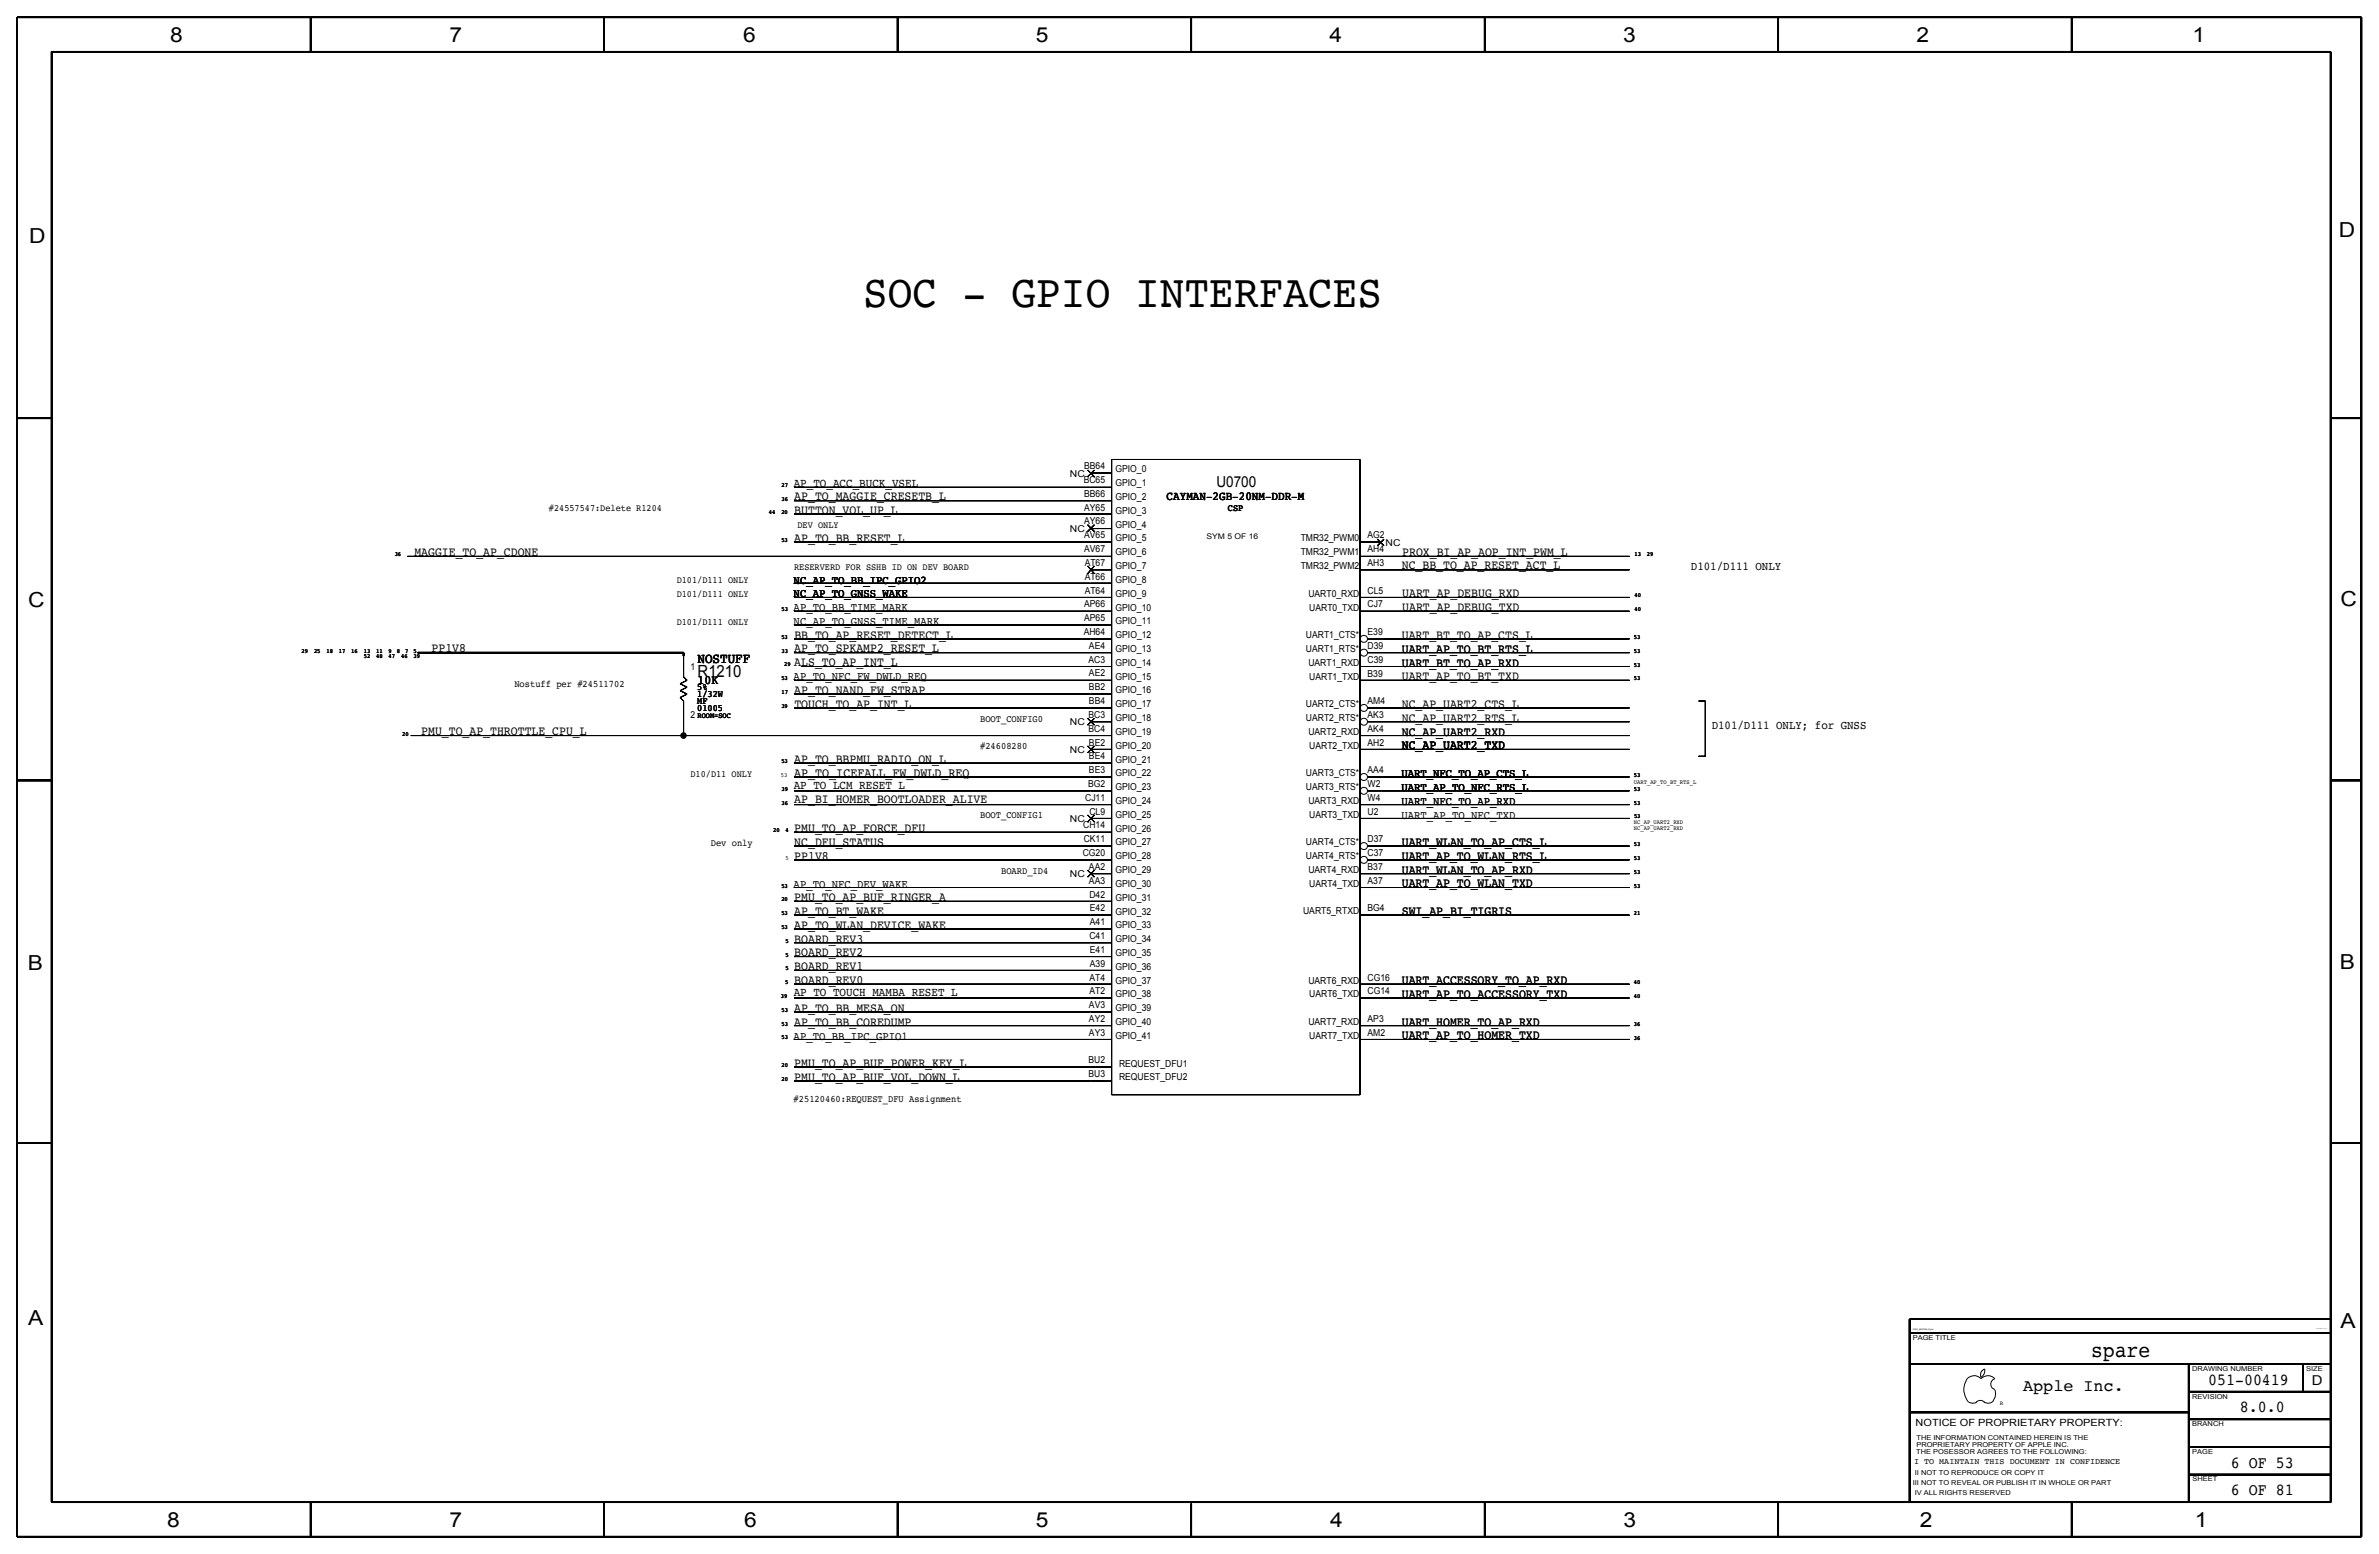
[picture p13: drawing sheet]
<svg xmlns="http://www.w3.org/2000/svg" width="875mm" height="572mm" viewBox="0 0 875 572" stroke-linecap="round" stroke-linejoin="round" font-family="sans-serif">
<defs><g id="words">
<text font-size="17" x="317.5" y="113">SOC - GPIO INTERFACES</text>
<text font-size="8.1" x="769.2" y="499.1">spare</text>
<g font-size="7.6">
<text x="62.5" y="15.5">8</text>
<text x="165.4" y="15.5">7</text>
<text x="273.3" y="15.5">6</text>
<text x="381" y="15.5">5</text>
<text x="489" y="15.5">4</text>
<text x="597" y="15.5">3</text>
<text x="704.9" y="15.5">2</text>
<text x="806.5" y="15.5">1</text>
<text x="10.7" y="89.5">D</text>
<text x="860.3" y="87.2">D</text>
<text x="10.4" y="223.3">C</text>
<text x="860.8" y="222.8">C</text>
<text x="10.2" y="356.7">B</text>
<text x="860.6" y="356.4">B</text>
<text x="10.4" y="487.5">A</text>
<text x="860.8" y="488.2">A</text>
<text x="61.5" y="561.7">8</text>
<text x="165.4" y="561.7">7</text>
<text x="273.8" y="561.6">6</text>
<text x="381" y="561.7">5</text>
<text x="489.2" y="561.7">4</text>
<text x="597.1" y="561.6">3</text>
<text x="706.2" y="561.7">2</text>
<text x="807.3" y="561.7">1</text>
</g>
<g font-size="6.2">
<text x="256.6" y="248.9">R1210</text>
<text x="812.2" y="509.3">051-00419</text>
<text x="744.2" y="511.5">Apple Inc.</text>
<text x="823.9" y="519.4">8.0.0</text>
<text x="820.6" y="539.7">6 OF 53</text>
<text x="820.6" y="549.9">6 OF 81</text>
</g>
<text font-size="5.6" x="447.4" y="179.1">U0700</text>
<text font-size="5.2" x="256.6" y="243.7">NOSTUFF</text>
<text font-size="5" x="850.3" y="509.3">D</text>
<text font-size="4.8" x="292.2" y="285.7">AP_TO_ICEFALL_FW_DWLD_REQ</text>
<g font-size="4.7">
<text x="292.2" y="184">AP_TO_MAGGIE_CRESETB_L</text>
<text x="292.2" y="189.1">BUTTON_VOL_UP_L</text>
<text x="292.2" y="199.3">AP_TO_BB_RESET_L</text>
<text x="152.4" y="204.4">MAGGIE_TO_AP_CDONE</text>
<text x="515.6" y="209.4">NC_BB_TO_AP_RESET_ACT_L</text>
<text x="515.8" y="204.4">PROX_BI_AP_AOP_INT_PWM_L</text>
<text x="515.8" y="219.6">UART_AP_DEBUG_RXD</text>
<text x="515.8" y="224.7">UART_AP_DEBUG_TXD</text>
<text x="158.8" y="239.9">PP1V8</text>
<text x="292.2" y="239.9">AP_TO_SPKAMP2_RESET_L</text>
<text x="292.2" y="234.9">BB_TO_AP_RESET_DETECT_L</text>
<text x="515.6" y="234.9">UART_BT_TO_AP_CTS_L</text>
<text x="292.2" y="245">ALS_TO_AP_INT_L</text>
<text x="515.6" y="245.1">UART_BT_TO_AP_RXD</text>
<text x="515.6" y="240">UART_AP_TO_BT_RTS_L</text>
<text x="256.6" y="251.4">10K</text>
<text x="515.6" y="250.1">UART_AP_TO_BT_TXD</text>
<text x="292.2" y="255.2">AP_TO_NAND_FW_STRAP</text>
<text x="292.2" y="260.3">TOUCH_TO_AP_INT_L</text>
<text x="515.6" y="260.3">NC_AP_UART2_CTS_L</text>
<text x="515.6" y="265.3">NC_AP_UART2_RTS_L</text>
<text x="154.9" y="270.4">PMU_TO_AP_THROTTLE_CPU_L</text>
<text x="515.6" y="270.5">NC_AP_UART2_RXD</text>
<text x="515.6" y="275.5">NC_AP_UART2_TXD</text>
<text x="292.2" y="280.6">AP_TO_BBPMU_RADIO_ON_L</text>
<text x="292.2" y="295.3">AP_BI_HOMER_BOOTLOADER_ALIVE</text>
<text x="292.2" y="306">PMU_TO_AP_FORCE_DFU</text>
<text x="292.2" y="311.1">NC_DFU_STATUS</text>
<text x="515.6" y="311.2">UART_WLAN_TO_AP_CTS_L</text>
<text x="292.2" y="316.2">PP1V8</text>
<text x="515.6" y="316.2">UART_AP_TO_WLAN_RTS_L</text>
<text x="515.6" y="321.3">UART_WLAN_TO_AP_RXD</text>
<text x="515.6" y="326.4">UART_AP_TO_WLAN_TXD</text>
<text x="292.2" y="331.4">PMU_TO_AP_BUF_RINGER_A</text>
<text x="292.2" y="336.5">AP_TO_BT_WAKE</text>
<text x="292.2" y="341.6">AP_TO_WLAN_DEVICE_WAKE</text>
<text x="515.6" y="336.5">SWI_AP_BI_TIGRIS</text>
<text x="292.2" y="346.6">BOARD_REV3</text>
<text x="292.2" y="351.7">BOARD_REV2</text>
<text x="292.2" y="356.8">BOARD_REV1</text>
<text x="292.2" y="361.9">BOARD_REV0</text>
<text x="515.6" y="362">UART_ACCESSORY_TO_AP_RXD</text>
<text x="515.6" y="367">UART_AP_TO_ACCESSORY_TXD</text>
<text x="292.2" y="377.2">AP_TO_BB_COREDUMP</text>
<text x="292.2" y="372.1">AP_TO_BB_MESA_ON</text>
<text x="515.6" y="377.1">UART_HOMER_TO_AP_RXD</text>
<text x="515.6" y="382.2">UART_AP_TO_HOMER_TXD</text>
<text x="292.2" y="392.4">PMU_TO_AP_BUF_POWER_KEY_L</text>
<text x="292.2" y="397.5">PMU_TO_AP_BUF_VOL_DOWN_L</text>
</g>
<g font-size="4.5">
<text x="291.9" y="179">AP_TO_ACC_BUCK_VSEL</text>
<text x="429.1" y="184.1">CAYMAN-2GB-20NM-DDR-M</text>
<text x="291.9" y="290.3">AP_TO_LCM_RESET_L</text>
<text x="291.9" y="366.5">AP_TO_TOUCH_MAMBA_RESET_L</text>
</g>
<g font-size="4.4">
<text x="622" y="209.7">D101/D111 ONLY</text>
<text x="291.9" y="214.7">NC_AP_TO_BB_IPC_GPIO2</text>
<text x="291.9" y="219.7">NC_AP_TO_GNSS_WAKE</text>
<text x="291.9" y="224.8">AP_TO_BB_TIME_MARK</text>
<text x="291.9" y="229.9">NC_AP_TO_GNSS_TIME_MARK</text>
<text x="291.9" y="250.2">AP_TO_NFC_FW_DWLD_REQ</text>
<text x="629.6" y="268.1">D101/D111 ONLY; for GNSS</text>
<text x="515.5" y="285.8">UART_NFC_TO_AP_CTS_L</text>
<text x="515.5" y="290.8">UART_AP_TO_NFC_RTS_L</text>
<text x="515.5" y="295.9">UART_NFC_TO_AP_RXD</text>
<text x="515.5" y="301">UART_AP_TO_NFC_TXD</text>
<text x="291.9" y="326.4">AP_TO_NFC_DEV_WAKE</text>
<text x="291.9" y="382.3">AP_TO_BB_IPC_GPIO1</text>
</g>
<text font-size="3.7" x="704.6" y="524.5">NOTICE OF PROPRIETARY PROPERTY:</text>
<g font-size="3.6">
<text x="189.2" y="252.7">Nostuff per #24511702</text>
<text x="360.5" y="265.4">BOOT_CONFIG0</text>
<text x="360.5" y="275.6">#24608280</text>
<text x="360.5" y="301">BOOT_CONFIG1</text>
<text x="261.4" y="311.2">Dev only</text>
<text x="368.2" y="321.3">BOARD_ID4</text>
<text x="291.9" y="405.1">#25120460:REQUEST_DFU Assignment</text>
</g>
<g font-size="3.5">
<text x="398.8" y="172.5">BB64</text>
<text x="410.3" y="173.7">GPIO_0</text>
<text x="393.5" y="175.4">NC</text>
<text x="398.6" y="177.6">BC65</text>
<text x="410.3" y="178.8">GPIO_1</text>
<text x="398.8" y="182.7">BB66</text>
<text x="410.3" y="183.9">GPIO_2</text>
<text x="201.9" y="187.8">#24557547:Delete R1204</text>
<text x="398.8" y="187.8">AY65</text>
<text x="410.3" y="189">GPIO_3</text>
<text x="451.6" y="188">CSP</text>
<text x="293.3" y="194.3">DEV ONLY</text>
<text x="393.5" y="195.5">NC</text>
<text x="398.8" y="197.9">AV65</text>
<text x="398.8" y="192.9">AY66</text>
<text x="410.3" y="194.1">GPIO_4</text>
<text x="503" y="198">AG2</text>
<text x="398.8" y="203">AV67</text>
<text x="410.3" y="199.1">GPIO_5</text>
<text x="478.4" y="199.1">TMR32_PWM0</text>
<text x="503" y="203.1">AH4</text>
<text x="509.7" y="200.7">NC</text>
<text x="292.1" y="209.5">RESERVERD FOR SSHB ID ON DEV BOARD</text>
<text x="399" y="208.1">AT67</text>
<text x="410.3" y="209.3">GPIO_7</text>
<text x="410.3" y="204.2">GPIO_6</text>
<text x="478.4" y="204.2">TMR32_PWM1</text>
<text x="478.4" y="209.3">TMR32_PWM2</text>
<text x="503" y="208.1">AH3</text>
<text x="248.9" y="214.5">D101/D111 ONLY</text>
<text x="399" y="213.2">AT66</text>
<text x="410.3" y="214.4">GPIO_8</text>
<text x="248.9" y="219.6">D101/D111 ONLY</text>
<text x="399" y="218.3">AT64</text>
<text x="410.3" y="219.5">GPIO_9</text>
<text x="481.2" y="219.5">UART0_RXD</text>
<text x="503" y="218.3">CL5</text>
<text x="398.8" y="223.4">AP66</text>
<text x="410.3" y="224.5">GPIO_10</text>
<text x="481.6" y="224.5">UART0_TXD</text>
<text x="503" y="223.4">CJ7</text>
<text x="248.9" y="229.8">D101/D111 ONLY</text>
<text x="398.6" y="233.5">AH64</text>
<text x="398.8" y="228.4">AP65</text>
<text x="410.3" y="229.6">GPIO_11</text>
<text x="503" y="233.6">E39</text>
<text x="400.5" y="238.6">AE4</text>
<text x="410.3" y="239.8">GPIO_13</text>
<text x="410.3" y="234.7">GPIO_12</text>
<text x="480.4" y="234.7">UART1_CTS*</text>
<text x="480.4" y="239.8">UART1_RTS*</text>
<text x="503" y="238.6">D39</text>
<text x="400.4" y="243.7">AC3</text>
<text x="410.3" y="244.9">GPIO_14</text>
<text x="481.2" y="244.8">UART1_RXD</text>
<text x="503" y="243.7">C39</text>
<text x="254" y="246.3">1</text>
<text x="400.5" y="248.8">AE2</text>
<text x="410.3" y="249.9">GPIO_15</text>
<text x="481.6" y="249.9">UART1_TXD</text>
<text x="503" y="248.8">B39</text>
<text x="256.5" y="256.4">1/32W</text>
<text x="256.5" y="253.9">5%</text>
<text x="400.5" y="253.9">BB2</text>
<text x="410.3" y="255">GPIO_16</text>
<text x="256.5" y="261.5">01005</text>
<text x="256.5" y="259">MF</text>
<text x="400.5" y="258.9">BB4</text>
<text x="410.3" y="260.1">GPIO_17</text>
<text x="480.4" y="260.1">UART2_CTS*</text>
<text x="503" y="259">AM4</text>
<text x="254" y="264">2</text>
<text x="393.5" y="266.7">NC</text>
<text x="400.4" y="269.1">BC4</text>
<text x="400.4" y="264">BC3</text>
<text x="410.3" y="265.2">GPIO_18</text>
<text x="480.4" y="265.2">UART2_RTS*</text>
<text x="503" y="269.1">AK4</text>
<text x="503" y="264">AK3</text>
<text x="400.5" y="274.2">BE2</text>
<text x="410.3" y="275.4">GPIO_20</text>
<text x="410.3" y="270.3">GPIO_19</text>
<text x="481.2" y="270.3">UART2_RXD</text>
<text x="481.6" y="275.3">UART2_TXD</text>
<text x="503" y="274.2">AH2</text>
<text x="393.5" y="276.8">NC</text>
<text x="400.5" y="279.3">BE4</text>
<text x="410.3" y="280.4">GPIO_21</text>
<text x="254" y="285.6">D10/D11 ONLY</text>
<text x="400.5" y="284.4">BE3</text>
<text x="410.3" y="285.5">GPIO_22</text>
<text x="480.4" y="285.5">UART3_CTS*</text>
<text x="503" y="284.4">AA4</text>
<text x="400.2" y="289.4">BG2</text>
<text x="410.3" y="290.6">GPIO_23</text>
<text x="480.4" y="290.6">UART3_RTS*</text>
<text x="503" y="289.5">W2</text>
<text x="399.1" y="294.5">CJ11</text>
<text x="400.7" y="299.6">CL9</text>
<text x="410.3" y="295.7">GPIO_24</text>
<text x="481.2" y="295.7">UART3_RXD</text>
<text x="503" y="299.6">U2</text>
<text x="503" y="294.5">W4</text>
<text x="393.5" y="302.2">NC</text>
<text x="398.4" y="304.7">CH14</text>
<text x="410.3" y="305.8">GPIO_26</text>
<text x="410.3" y="300.8">GPIO_25</text>
<text x="481.6" y="300.8">UART3_TXD</text>
<text x="398.6" y="309.8">CK11</text>
<text x="410.3" y="310.9">GPIO_27</text>
<text x="480.4" y="310.9">UART4_CTS*</text>
<text x="503" y="309.8">D37</text>
<text x="398.3" y="314.9">CG20</text>
<text x="410.3" y="316">GPIO_28</text>
<text x="480.4" y="316">UART4_RTS*</text>
<text x="503" y="314.9">C37</text>
<text x="393.5" y="322.6">NC</text>
<text x="400.5" y="319.9">AA2</text>
<text x="410.3" y="321.1">GPIO_29</text>
<text x="481.2" y="321.1">UART4_RXD</text>
<text x="503" y="320">B37</text>
<text x="400.5" y="325">AA3</text>
<text x="410.3" y="326.2">GPIO_30</text>
<text x="481.6" y="326.2">UART4_TXD</text>
<text x="503" y="325">A37</text>
<text x="400.7" y="330.1">D42</text>
<text x="400.9" y="335.2">E42</text>
<text x="410.3" y="331.3">GPIO_31</text>
<text x="503" y="335.2">BG4</text>
<text x="400.9" y="340.3">A41</text>
<text x="410.3" y="336.3">GPIO_32</text>
<text x="410.3" y="341.4">GPIO_33</text>
<text x="479.3" y="336.3">UART5_RTXD</text>
<text x="400.7" y="345.4">C41</text>
<text x="410.3" y="346.5">GPIO_34</text>
<text x="400.9" y="350.4">E41</text>
<text x="410.3" y="351.6">GPIO_35</text>
<text x="400.9" y="355.5">A39</text>
<text x="410.3" y="356.7">GPIO_36</text>
<text x="400.7" y="365.7">AT2</text>
<text x="400.7" y="360.6">AT4</text>
<text x="410.3" y="361.7">GPIO_37</text>
<text x="481.2" y="361.7">UART6_RXD</text>
<text x="503" y="365.7">CG14</text>
<text x="503" y="360.6">CG16</text>
<text x="400.5" y="370.8">AV3</text>
<text x="410.3" y="366.8">GPIO_38</text>
<text x="410.3" y="371.9">GPIO_39</text>
<text x="481.6" y="366.8">UART6_TXD</text>
<text x="400.5" y="375.9">AY2</text>
<text x="410.3" y="377">GPIO_40</text>
<text x="481.2" y="377">UART7_RXD</text>
<text x="503" y="375.9">AP3</text>
<text x="400.5" y="380.9">AY3</text>
<text x="410.3" y="382.1">GPIO_41</text>
<text x="481.6" y="382.1">UART7_TXD</text>
<text x="503" y="380.9">AM2</text>
<text x="400.4" y="391.1">BU2</text>
<text x="411.6" y="392.2">REQUEST_DFU1</text>
<text x="400.4" y="396.2">BU3</text>
<text x="411.6" y="397.3">REQUEST_DFU2</text>
</g>
<text font-size="3.1" x="704.1" y="538.5">I TO MAINTAIN THIS DOCUMENT IN CONFIDENCE</text>
<g font-size="2.9">
<text x="443.8" y="198.2">SYM 5 OF 16</text>
<text x="256.6" y="264.1">ROOM=SOC</text>
</g>
<g font-size="2.5">
<text x="703.5" y="492.8">PAGE TITLE</text>
<text x="806.3" y="504.2">DRAWING NUMBER</text>
<text x="848.2" y="504.2">SIZE</text>
<text x="806.3" y="514.4">REVISION</text>
<text x="806.3" y="524.5">BRANCH</text>
<text x="704.9" y="532.1">PROPRIETARY PROPERTY OF APPLE INC.</text>
<text x="704.9" y="529.6">THE INFORMATION CONTAINED HEREIN IS THE</text>
<text x="704.8" y="534.7">THE POSESSOR AGREES TO THE FOLLOWING:</text>
<text x="806.3" y="534.7">PAGE</text>
<text x="704.3" y="542.3">II NOT TO REPRODUCE OR COPY IT</text>
<text x="806.4" y="544.8">SHEET</text>
<text x="703.5" y="546.1">III NOT TO REVEAL OR PUBLISH IT IN WHOLE OR PART</text>
<text x="704.3" y="549.9">IV ALL RIGHTS RESERVED</text>
</g>
<g font-size="2.3">
<text x="287.4" y="179">27</text>
<text x="287.4" y="184.1">36</text>
<text x="282.8" y="189.2">44</text>
<text x="287.4" y="189.2">20</text>
<text x="287.4" y="199.4">53</text>
<text x="145.2" y="204.4">36</text>
<text x="601.2" y="204.5">13</text>
<text x="605.7" y="204.5">29</text>
<text x="601.2" y="219.7">40</text>
<text x="287.4" y="224.8">53</text>
<text x="601.2" y="224.8">40</text>
<text x="287.4" y="234.9">53</text>
<text x="601" y="235">53</text>
<text x="110.9" y="240">29</text>
<text x="115.5" y="240">25</text>
<text x="120.1" y="240">18</text>
<text x="124.6" y="240">17</text>
<text x="129.2" y="240">16</text>
<text x="133.8" y="240">13</text>
<text x="133.8" y="241.8">52</text>
<text x="138.4" y="240">11</text>
<text x="138.4" y="241.8">48</text>
<text x="142.9" y="240">9</text>
<text x="142.9" y="241.8">47</text>
<text x="146" y="240">8</text>
<text x="147.5" y="241.8">46</text>
<text x="149" y="240">7</text>
<text x="152.1" y="240">5</text>
<text x="152.1" y="241.8">39</text>
<text x="287.4" y="240">33</text>
<text x="288.4" y="245.1">29</text>
<text x="601" y="245.1">53</text>
<text x="601" y="240">53</text>
<text x="287.4" y="250.2">53</text>
<text x="601" y="250.2">53</text>
<text x="287.4" y="255.2">17</text>
<text x="287.4" y="260.3">39</text>
<text x="148" y="270.5">20</text>
<text x="287.4" y="280.6">53</text>
<text x="287.2" y="285.7">53</text>
<text x="601" y="285.8">53</text>
<text x="287.4" y="290.8">39</text>
<text x="601" y="290.9">53</text>
<text x="601" y="288.4">UART_AP_TO_BT_RTS_L</text>
<text x="287.4" y="295.9">36</text>
<text x="601" y="295.9">53</text>
<text x="601" y="302.9">NC_AP_UART2_RXD</text>
<text x="601" y="305.4">NC_AP_UART2_RXD</text>
<text x="601" y="301">53</text>
<text x="284.4" y="306.1">20</text>
<text x="289" y="306.1">4</text>
<text x="601" y="311.2">53</text>
<text x="288.9" y="316.2">5</text>
<text x="601" y="316.3">53</text>
<text x="601" y="321.3">53</text>
<text x="287.4" y="326.4">53</text>
<text x="601" y="326.4">53</text>
<text x="287.4" y="331.5">20</text>
<text x="287.4" y="336.5">53</text>
<text x="287.4" y="341.6">53</text>
<text x="601" y="336.6">21</text>
<text x="289" y="346.7">5</text>
<text x="289" y="351.8">5</text>
<text x="289" y="356.9">5</text>
<text x="288.8" y="361.9">5</text>
<text x="601" y="362">40</text>
<text x="287.2" y="367">39</text>
<text x="601" y="367.1">40</text>
<text x="287.4" y="377.2">53</text>
<text x="287.4" y="372.1">53</text>
<text x="601" y="377.2">36</text>
<text x="287.4" y="382.3">53</text>
<text x="601" y="382.3">36</text>
<text x="287.4" y="392.4">20</text>
<text x="287.4" y="397.5">20</text>
</g>
<text font-size="2.2" x="735.5" y="516.8">R</text>
<text font-size=".9" x="703.5" y="489">SYNC_MASTER=Sync</text>
<text font-size=".4" x="851.9" y="488.9">SYNC_DATE=05/17/2016</text>
</g></defs>
<g fill="none" stroke="#000" stroke-width=".37">
<path d="M292.1 179.2h116.8M400 172.9l2.5 2.4M401.1 173.9h7.8M402.5 172.9l-2.5 2.4M408.9 169v233.6v-233.6h91.3h-91.3h91.3v233.6v-233.6v233.6h-91.3h91.3h-91.3zM292.1 189.1h116.8M292.1 199.3h116.8M292.1 184.2h116.8M400 193l2.5 2.4M401.1 194.4h7.8M402.5 193l-2.5 2.4M500.2 199.3h7.8"/>
<path d="M506.6 198.3l2.5 2.4M509.1 198.3l-2.5 2.4M149.8 204.6h259.1M292.1 219.7h116.8M292.1 214.5h116.8M400 208.1l2.5 2.9M401.1 209.6h7.8M402.5 208.1l-2.5 2.9M500.2 209.6h99.2M500.2 219.7h99.2M500.2 204.6h99.2M292.1 229.9h116.8"/>
<path d="M292.1 235h116.8M292.1 224.8h116.8M500.2 224.8h99.2M503.1 235h96.3M251.4 241.3v7.6v-7.6v7.6l1.3 1.3-1.3-1.3 1.3 1.3-2.5 1.3 2.5-1.3-2.5 1.3 2.5 1.2-2.5-1.2 2.5 1.2-2.5 1.3 2.5-1.3-2.5 1.3 2.5 1.3-2.5-1.3 2.5 1.3-2.5 1.2 2.5-1.2-2.5 1.2 1.2 1.3-1.2-1.3 1.2 1.3v12.7v-6.3v6.3h157.5M292.1 250.2h116.8M292.1 240h116.8M292.1 255.3h116.8M294.6 245.1h114.3M500.2 245.1h99.2M500.2 250.2h99.2M503.1 240h96.3"/>
<path d="M624.8 257.8h2.4h-2.4h2.4v20.3v-20.3v20.3h-2.4M151.1 270.5h100.3M292.1 260.4h116.8M400 274.3l2.5 2.6M400 264.2l2.5 2.5M401.1 275.6h7.8M401.1 265.4h7.8M402.5 274.3l-2.5 2.6M402.5 264.2l-2.5 2.5M500.2 275.6h99.2M500.2 270.5h99.2M503.1 260.4h96.3"/>
<path d="M503.1 265.4h96.3M292.1 285.8h116.8M292.1 280.7h116.8M292.1 295.9h116.8M292.1 290.8h116.8M400 299.7l2.5 2.6M402.5 299.7l-2.5 2.6M500.2 295.9h99.2M503.1 290.8h96.3M503.1 285.8h96.3M292.1 316.2h116.8M292.1 306.1h116.8"/>
<path d="M292.1 311.2h116.8M401.1 301h7.8M500.2 301h99.2M503.1 311.2h96.3M503.1 316.2h96.3M292.1 326.4h116.8M292.1 331.5h116.8M292.1 336.6h116.8M400 320l2.5 2.6M401.1 321.3h7.8M402.5 320l-2.5 2.6M500.2 336.6h99.2"/>
<path d="M500.2 321.3h99.2M500.2 326.4h99.2M292.1 341.6h116.8M292.1 351.8h116.8M292.1 356.9h116.8M292.1 346.7h116.8M292.1 372.1h116.8M292.1 377.2h116.8M292.1 362h116.8M292.1 367h116.8M500.2 362h99.2M500.2 367h99.2"/>
<path d="M500.2 377.2h99.2M292.1 382.3h116.8M292.1 392.4h116.8M292.1 397.5h116.8M500.2 382.3h99.2M724.1 515.6l.5 .2a2.67 2.67 0 0 0 2.5-.2M726.8 515.7a2.09 2.09 0 0 1 3.1 0M728.6 506.5a2.69 2.69 0 0 0 1.3-3 2.26 2.26 0 0 0-1.3 3M729.7 515.6l.4 .2a2.67 2.67 0 0 0 2.6-.2M733.7 511.1a4.5 4.5 0 0 1-1 4.6M733.8 511a2.08 2.08 0 0 1-1.6-2 2.08 2.08 0 0 1 1.6-2 3.5 3.5 0 0 0-5.2 0 3.5 3.5 0 0 0-3.9-.8 3.5 3.5 0 0 0-2.2 3.3 7.1 7.1 0 0 0 1.6 6.2"/>
<circle cx="501.7" cy="235" r="1.31"/>
<circle cx="501.7" cy="240.1" r="1.31"/>
<circle cx="501.7" cy="265.5" r="1.31"/>
<circle cx="501.7" cy="260.4" r="1.31"/>
<circle cx="501.7" cy="290.9" r="1.31"/>
<circle cx="501.7" cy="285.8" r="1.31"/>
<circle cx="501.7" cy="316.3" r="1.31"/>
<circle cx="501.7" cy="311.2" r="1.31"/>
</g>
<g fill="none" stroke="#000" stroke-width=".6" stroke-linecap="butt">
<path d="M6.3 6.4v558.7v-558.7h862.2h-862.2h862.2v558.7v-558.7v558.7h-862.2h862.2h-862.2zM19 19.1v533.4v-533.4h838.2h-838.2h838.2v533.4v-533.4v533.4h-838.2h838.2h-838.2zM114.3 6.4v12.7M222.2 6.4v12.7M330.2 6.4v12.7M438.1 6.4v12.7M546.1 6.4v12.7M654 6.4v12.7M762 6.4v12.7M6.3 153.8h12.7M857.2 153.8h11.3M153.6 240h97.8h-97.8h97.8v1.3"/>
<path d="M6.3 287h12.7M857.2 287h11.3M6.3 420.4h12.7M857.2 420.4h11.3M702.4 490.2h154.8M702.4 490.2v62.3M857.2 485.1h-154.8h154.8h-154.8v5.1M702.4 519.4h102.6M702.4 501.6h154.8M805 501.6v50.9M805 511.8h52.2M847 501.6v10.2"/>
<path d="M805 522h52.2M805 532.1h52.2M114.3 552.5v12.6M222.2 552.5v12.6M330.2 552.5v12.6M438.1 553v12.1M546.1 552.5v12.6M654 552.5v12.6M762 552.5v12.6M805 542.3h52.2"/>
</g>
<circle cx="251.4" cy="270.5" r="1.01" fill="#000" stroke="#000" stroke-width=".37"/>
<use href="#words"/>
</svg>
